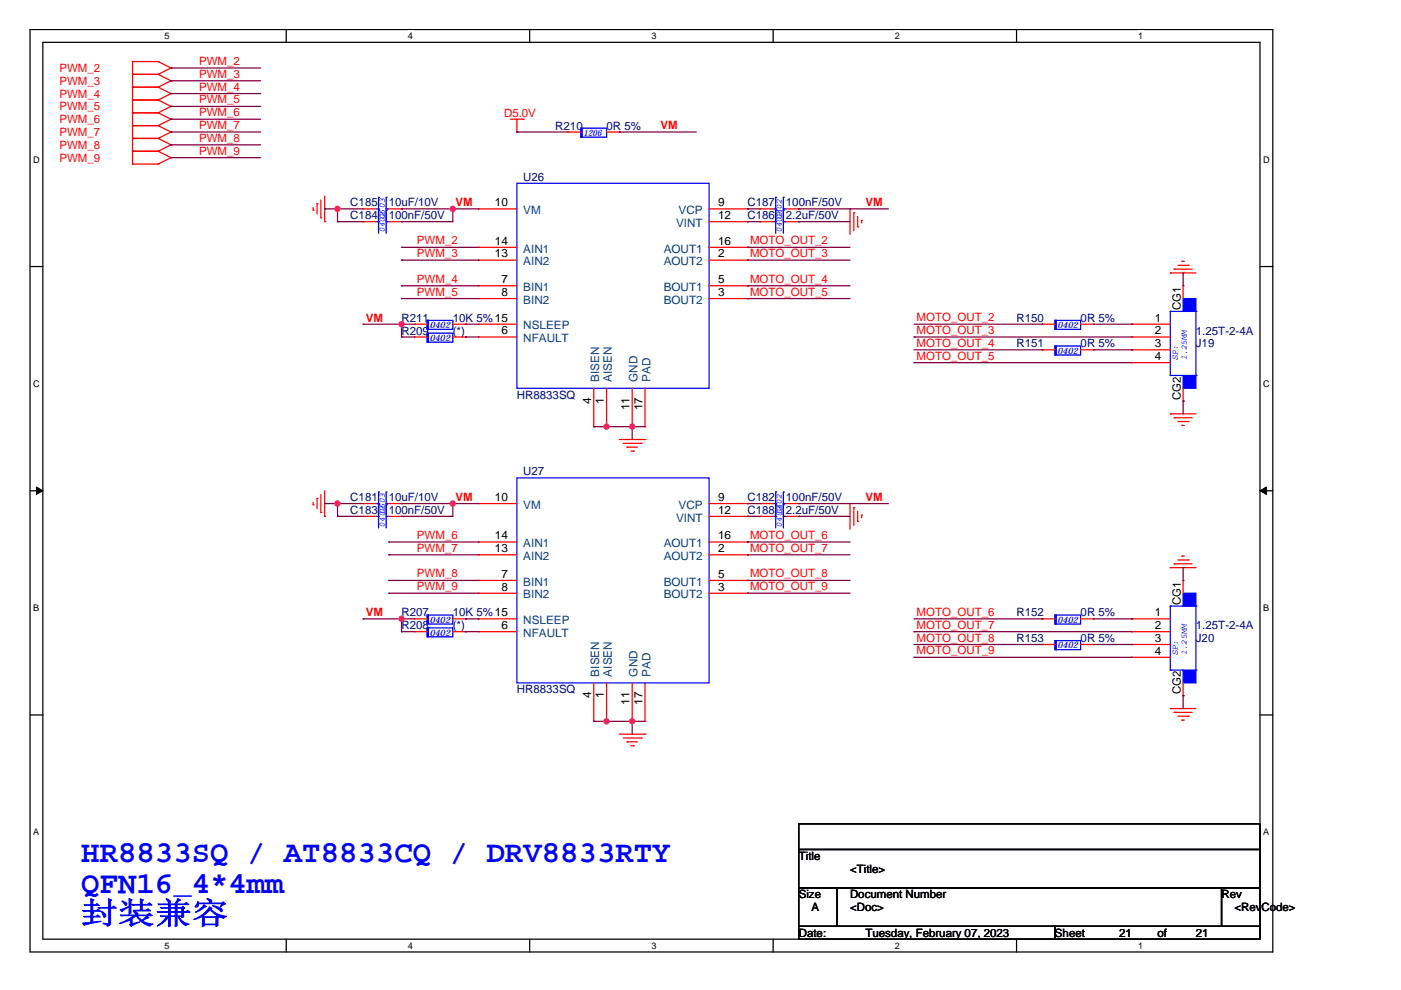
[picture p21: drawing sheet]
<svg xmlns="http://www.w3.org/2000/svg" width="297mm" height="210mm" viewBox="0 0 297 210" stroke-linecap="round" stroke-linejoin="round" font-family="sans-serif">
<defs><g id="words">
<g font-size="6.5" fill="#00f">
<text x="17.2" y="182.8">HR8833SQ / AT8833CQ / DRV8833RTY</text>
<text x="17.2" y="189.3">QFN16_4*4mm</text>
<text x="17.2" y="195.8">封装兼容</text>
</g>
<g font-size="2.5">
<text x="104.9" y="43.7">10</text>
<text x="152.2" y="46.4">12</text>
<text x="152.2" y="43.7">9</text>
<text x="104.9" y="51.9">14</text>
<text x="152.2" y="51.9">16</text>
<text x="104.9" y="54.6">13</text>
<text x="152.2" y="54.6">2</text>
<text x="106.3" y="60">7</text>
<text x="106.3" y="62.7">8</text>
<text x="152.2" y="62.7">3</text>
<text x="152.2" y="60">5</text>
<text x="106.3" y="70.9">6</text>
<text x="244.8" y="68.2">1</text>
<text x="244.8" y="70.9">2</text>
<text x="244.8" y="73.6">3</text>
<text x="244.8" y="76.3">4</text>
<text x="125.3" y="85.6" transform="rotate(-90 125.3 85.6)">4</text>
<text x="128" y="85.6" transform="rotate(-90 128 85.6)">1</text>
<text x="133.5" y="87" transform="rotate(-90 133.5 87)">11</text>
<text x="136.2" y="87" transform="rotate(-90 136.2 87)">17</text>
<text x="104.9" y="106.2">10</text>
<text x="152.2" y="106.2">9</text>
<text x="152.2" y="108.9">12</text>
<text x="104.9" y="117.1">13</text>
<text x="104.9" y="114.4">14</text>
<text x="152.2" y="117.1">2</text>
<text x="152.2" y="114.4">16</text>
<text x="106.3" y="122.5">7</text>
<text x="106.3" y="125.2">8</text>
<text x="152.2" y="125.2">3</text>
<text x="152.2" y="122.5">5</text>
<text x="244.8" y="130.7">1</text>
<text x="106.3" y="133.4">6</text>
<text x="244.8" y="133.4">2</text>
<text x="244.8" y="136.1">3</text>
<text x="244.8" y="138.8">4</text>
<text x="125.3" y="148.1" transform="rotate(-90 125.3 148.1)">4</text>
<text x="128" y="148.1" transform="rotate(-90 128 148.1)">1</text>
<text x="133.5" y="149.5" transform="rotate(-90 133.5 149.5)">11</text>
<text x="136.2" y="149.5" transform="rotate(-90 136.2 149.5)">17</text>
</g>
<g font-size="2.5" fill="#004080">
<text x="110.9" y="45.4">VM</text>
<text x="143.9" y="45.4">VCP</text>
<text x="110.9" y="53.6">AIN1</text>
<text x="140.7" y="53.6">AOUT1</text>
<text x="143.3" y="48.1">VINT</text>
<text x="110.9" y="56.3">AIN2</text>
<text x="140.7" y="56.3">AOUT2</text>
<text x="110.9" y="61.7">BIN1</text>
<text x="110.9" y="64.4">BIN2</text>
<text x="140.7" y="64.4">BOUT2</text>
<text x="140.7" y="61.7">BOUT1</text>
<text x="110.9" y="69.8">NSLEEP</text>
<text x="110.9" y="72.6">NFAULT</text>
<text x="127" y="81" transform="rotate(-90 127 81)">BISEN</text>
<text x="129.7" y="81" transform="rotate(-90 129.7 81)">AISEN</text>
<text x="135.2" y="81" transform="rotate(-90 135.2 81)">GND</text>
<text x="137.9" y="81" transform="rotate(-90 137.9 81)">PAD</text>
<text x="110.9" y="107.9">VM</text>
<text x="143.9" y="107.9">VCP</text>
<text x="143.3" y="110.6">VINT</text>
<text x="110.9" y="118.7">AIN2</text>
<text x="110.9" y="116">AIN1</text>
<text x="140.7" y="118.7">AOUT2</text>
<text x="140.7" y="116">AOUT1</text>
<text x="110.9" y="124.2">BIN1</text>
<text x="140.7" y="124.2">BOUT1</text>
<text x="110.9" y="126.9">BIN2</text>
<text x="140.7" y="126.9">BOUT2</text>
<text x="110.9" y="132.3">NSLEEP</text>
<text x="110.9" y="135">NFAULT</text>
<text x="127" y="143.4" transform="rotate(-90 127 143.4)">BISEN</text>
<text x="129.7" y="143.4" transform="rotate(-90 129.7 143.4)">AISEN</text>
<text x="135.2" y="143.4" transform="rotate(-90 135.2 143.4)">GND</text>
<text x="137.9" y="143.4" transform="rotate(-90 137.9 143.4)">PAD</text>
</g>
<g font-size="2.4" fill="#f00">
<text x="12.6" y="15.2">PWM_2</text>
<text x="12.6" y="18">PWM_3</text>
<text x="42.2" y="13.8">PWM_2</text>
<text x="42.2" y="16.5">PWM_3</text>
<text x="12.6" y="20.7">PWM_4</text>
<text x="12.6" y="23.4">PWM_5</text>
<text x="42.2" y="19.2">PWM_4</text>
<text x="42.2" y="21.9">PWM_5</text>
<text x="12.6" y="26.1">PWM_6</text>
<text x="12.6" y="28.8">PWM_7</text>
<text x="42.2" y="24.6">PWM_6</text>
<text x="42.2" y="27.4">PWM_7</text>
<text x="106.9" y="24.7">D5.0V</text>
<text x="140" y="27.4">VM</text>
<text x="12.6" y="31.5">PWM_8</text>
<text x="12.6" y="34.3">PWM_9</text>
<text x="42.2" y="30.1">PWM_8</text>
<text x="42.2" y="32.8">PWM_9</text>
<text x="96.6" y="43.7">VM</text>
<text x="183.5" y="43.7">VM</text>
<text x="88.4" y="51.8">PWM_2</text>
<text x="159" y="51.8">MOTO_OUT_2</text>
<text x="88.4" y="54.5">PWM_3</text>
<text x="88.4" y="60">PWM_4</text>
<text x="159" y="54.5">MOTO_OUT_3</text>
<text x="159" y="60">MOTO_OUT_4</text>
<text x="88.4" y="62.7">PWM_5</text>
<text x="159" y="62.7">MOTO_OUT_5</text>
<text x="77.5" y="68.2">VM</text>
<text x="194.3" y="68.1">MOTO_OUT_2</text>
<text x="194.3" y="70.8">MOTO_OUT_3</text>
<text x="194.3" y="73.5">MOTO_OUT_4</text>
<text x="194.3" y="76.3">MOTO_OUT_5</text>
<text x="96.6" y="106.2">VM</text>
<text x="183.5" y="106.2">VM</text>
<text x="88.4" y="114.3">PWM_6</text>
<text x="88.4" y="117">PWM_7</text>
<text x="159" y="114.3">MOTO_OUT_6</text>
<text x="159" y="117">MOTO_OUT_7</text>
<text x="88.4" y="122.4">PWM_8</text>
<text x="88.4" y="125.1">PWM_9</text>
<text x="159" y="122.4">MOTO_OUT_8</text>
<text x="159" y="125.1">MOTO_OUT_9</text>
<text x="77.5" y="130.7">VM</text>
<text x="194.3" y="130.6">MOTO_OUT_6</text>
<text x="194.3" y="133.3">MOTO_OUT_7</text>
<text x="194.3" y="136">MOTO_OUT_8</text>
<text x="194.3" y="138.7">MOTO_OUT_9</text>
</g>
<g font-size="2.4" fill="#000080">
<text x="117.7" y="27.5">R210</text>
<text x="128.6" y="27.5">0R 5%</text>
<text x="110.9" y="38.3">U26</text>
<text x="74.3" y="43.8">C185</text>
<text x="74.3" y="46.5">C184</text>
<text x="82.4" y="43.8">10uF/10V</text>
<text x="82.4" y="46.5">100nF/50V</text>
<text x="158.5" y="43.8">C187</text>
<text x="158.5" y="46.5">C186</text>
<text x="166.6" y="43.8">100nF/50V</text>
<text x="166.6" y="46.5">2.2uF/50V</text>
<text x="85.1" y="70.9">R209</text>
<text x="85.1" y="68.2">R211</text>
<text x="96" y="70.9">(*)</text>
<text x="96" y="68.2">10K 5%15</text>
<text x="215.5" y="68.2">R150</text>
<text x="229.1" y="68.2">0R 5%</text>
<text x="253.6" y="70.9">1.25T-2-4A</text>
<text x="215.5" y="73.6">R151</text>
<text x="229.1" y="73.6">0R 5%</text>
<text x="253.6" y="73.6">J19</text>
<text x="109.6" y="84.5">HR8833SQ</text>
<text x="110.9" y="100.8">U27</text>
<text x="74.3" y="106.2">C181</text>
<text x="82.4" y="106.2">10uF/10V</text>
<text x="158.5" y="106.2">C182</text>
<text x="166.6" y="106.2">100nF/50V</text>
<text x="74.3" y="109">C183</text>
<text x="82.4" y="109">100nF/50V</text>
<text x="158.5" y="109">C188</text>
<text x="166.6" y="109">2.2uF/50V</text>
<text x="85.1" y="130.7">R207</text>
<text x="96" y="130.7">10K 5%15</text>
<text x="215.5" y="130.7">R152</text>
<text x="229.1" y="130.7">0R 5%</text>
<text x="85.1" y="133.4">R208</text>
<text x="96" y="133.4">(*)</text>
<text x="215.5" y="136.1">R153</text>
<text x="229.1" y="136.1">0R 5%</text>
<text x="253.6" y="136.1">J20</text>
<text x="253.6" y="133.4">1.25T-2-4A</text>
<text x="109.6" y="147">HR8833SQ</text>
</g>
<g font-size="2.4">
<text x="250.4" y="65.8" transform="rotate(-90 250.4 65.8)">CG1</text>
<text x="250.4" y="84.8" transform="rotate(-90 250.4 84.8)">CG2</text>
<text x="250.4" y="128.2" transform="rotate(-90 250.4 128.2)">CG1</text>
<text x="250.4" y="147.2" transform="rotate(-90 250.4 147.2)">CG2</text>
<text x="169.4" y="182.3">Title</text>
<text x="180.2" y="185">&lt;Title&gt;</text>
<text x="169.4" y="190.4">Size</text>
<text x="180.2" y="190.4">Document Number</text>
<text x="259" y="190.4">Rev</text>
<text x="172.1" y="193.2">A</text>
<text x="180.2" y="193.2">&lt;Doc&gt;</text>
<text x="261.7" y="193.2">&lt;RevCode&gt;</text>
<text x="169.4" y="198.6">Date:</text>
<text x="183.5" y="198.6">Tuesday, February 07, 2023</text>
<text x="223.7" y="198.6">Sheet</text>
<text x="237.3" y="198.6">21</text>
<text x="245.4" y="198.6">of</text>
<text x="253.6" y="198.6">21</text>
</g>
<g font-size="1.9">
<text x="34.9" y="8.3">5</text>
<text x="86.5" y="8.3">4</text>
<text x="138.1" y="8.3">3</text>
<text x="189.7" y="8.3">2</text>
<text x="241.3" y="8.3">1</text>
<text x="7.1" y="34.5">D</text>
<text x="267.8" y="34.5">D</text>
<text x="7.1" y="82">C</text>
<text x="267.8" y="82">C</text>
<text x="7.1" y="129.6">B</text>
<text x="267.8" y="129.6">B</text>
<text x="7.1" y="177.1">A</text>
<text x="267.8" y="177.1">A</text>
<text x="34.9" y="201.2">5</text>
<text x="86.5" y="201.2">4</text>
<text x="138.1" y="201.2">3</text>
<text x="189.7" y="201.2">2</text>
<text x="241.3" y="201.2">1</text>
</g>
<g font-size="1.9" fill="#00f">
<text x="123.7" y="28.8">1206</text>
<text x="81.6" y="46.5" transform="rotate(-90 81.6 46.5)">0603</text>
<text x="165.8" y="46.5" transform="rotate(-90 165.8 46.5)">0402</text>
<text x="81.6" y="49.2" transform="rotate(-90 81.6 49.2)">0402</text>
<text x="165.8" y="49.2" transform="rotate(-90 165.8 49.2)">0402</text>
<text x="91.1" y="69.6">0402</text>
<text x="224.2" y="69.6">0402</text>
<text x="91.1" y="72.3">0402</text>
<text x="224.2" y="75">0402</text>
<text x="249.7" y="76.3" transform="rotate(-90 249.7 76.3)">SP:</text>
<text x="251.6" y="76.3" transform="rotate(-90 251.6 76.3)">1.25MM</text>
<text x="81.6" y="111.7" transform="rotate(-90 81.6 111.7)">0402</text>
<text x="81.6" y="108.9" transform="rotate(-90 81.6 108.9)">0603</text>
<text x="165.8" y="111.7" transform="rotate(-90 165.8 111.7)">0402</text>
<text x="165.8" y="108.9" transform="rotate(-90 165.8 108.9)">0402</text>
<text x="91.1" y="134.7">0402</text>
<text x="91.1" y="132">0402</text>
<text x="224.2" y="132">0402</text>
<text x="224.2" y="137.5">0402</text>
<text x="249.7" y="138.8" transform="rotate(-90 249.7 138.8)">SP:</text>
<text x="251.6" y="138.8" transform="rotate(-90 251.6 138.8)">1.25MM</text>
</g>
</g></defs>
<path d="M6.4 6.3h263.5v195.5h-263.5zM9.1 9h258v190.1h-258z" fill="none" stroke="#000" stroke-width=".26"/>
<g fill="#fff">
<path d="M34.9 6.5h1.1v2.2h-1.1z"/>
<path d="M34.9 199.4h1.1v2.2h-1.1z"/>
</g>
<path d="M60.7 6.3v2.7M60.7 199.1v2.7" fill="none" stroke="#000" stroke-width=".26"/>
<g fill="#fff">
<path d="M86.5 6.5h1.1v2.2h-1.1z"/>
<path d="M86.5 199.4h1.1v2.2h-1.1z"/>
</g>
<path d="M112.3 6.3v2.7M112.3 199.1v2.7" fill="none" stroke="#000" stroke-width=".26"/>
<g fill="#fff">
<path d="M138.1 6.5h1.1v2.2h-1.1z"/>
<path d="M138.1 199.4h1.1v2.2h-1.1z"/>
</g>
<path d="M163.9 6.3v2.7M163.9 199.1v2.7" fill="none" stroke="#000" stroke-width=".26"/>
<g fill="#fff">
<path d="M189.7 6.5h1.1v2.2h-1.1z"/>
<path d="M189.7 199.4h1.1v2.2h-1.1z"/>
</g>
<path d="M215.5 6.3v2.7M215.5 199.1v2.7" fill="none" stroke="#000" stroke-width=".26"/>
<g fill="#fff">
<path d="M241.3 6.5h1.1v2.2h-1.1z"/>
<path d="M241.3 199.4h1.1v2.2h-1.1z"/>
<path d="M7.1 32.7h1.3v2.2h-1.3z"/>
<path d="M267.8 32.7h1.4v2.2h-1.4z"/>
<path d="M7.1 80.3h1.3v2.1h-1.3z"/>
<path d="M267.8 80.3h1.4v2.1h-1.4z"/>
</g>
<path d="M6.4 56.5h2.7M267.1 56.5h2.8" fill="none" stroke="#000" stroke-width=".26"/>
<g fill="#fff">
<path d="M7.1 127.8h1.2v2.2h-1.2z"/>
<path d="M267.8 127.8h1.3v2.2h-1.3z"/>
</g>
<path d="M6.4 104.1h2.7M267.1 104.1h2.8" fill="none" stroke="#000" stroke-width=".26"/>
<g fill="#000" stroke="#000" stroke-width=".21">
<path d="M7.7 103.3l1.4 .8-1.4 .7z" fill-rule="evenodd"/>
<path d="M267.1 104.1l1.4-.8v1.5z" fill-rule="evenodd"/>
</g>
<g fill="#fff">
<path d="M7.1 175.3h1.2v2.2h-1.2z"/>
<path d="M267.8 175.3h1.3v2.2h-1.3z"/>
</g>
<path d="M6.4 151.6h2.7M267.1 151.6h2.8M169.4 174.7h97.7v5.4h-97.7zM169.4 180.1h97.7v8.2h-97.7zM169.4 188.3h8.1v8.1h-8.1zM169.4 196.4h54.3v2.7h-54.3zM177.5 188.3h81.5v8.1h-81.5zM223.7 196.4h43.4v2.7h-43.4zM259 188.3h8.1v8.1h-8.1z" fill="none" stroke="#000" stroke-width=".26"/>
<g fill="none" stroke="#f00" stroke-width=".26">
<path d="M28.1 13.1h.1M28.1 15.8h.1M28.1 18.5h.1M28.1 13.1h5.4M28.1 13.1v21.7M28.1 15.8h5.4M28.1 18.5h5.4M33.5 13.1h.1M33.5 15.8h.1M33.5 18.5h.1M33.5 13.1l2.7 1.3M33.5 15.8l2.7 1.3"/>
<path d="M33.5 18.5l2.7 1.3M36.2 14.4h.1M36.2 17.1h.1M36.2 19.8h.1M36.2 14.4l-2.7 1.4M36.2 17.1l-2.7 1.4M36.2 19.8l-2.7 1.4M28.1 21.2h.1M28.1 23.9h.1M28.1 26.6h.1M28.1 29.4h.1M28.1 32.1h.1"/>
<path d="M28.1 34.8h.1M28.1 21.2h5.4M28.1 23.9h5.4M28.1 26.6h5.4M28.1 29.4h5.4M28.1 32.1h5.4M28.1 34.8h5.4M33.5 21.2h.1M33.5 23.9h.1M33.5 26.6h.1M33.5 29.4h.1M33.5 32.1h.1"/>
<path d="M33.5 34.8h.1M33.5 21.2l2.7 1.4M33.5 23.9l2.7 1.4M33.5 26.6l2.7 1.4M33.5 29.4l2.7 1.3M33.5 32.1l2.7 1.3M36.2 22.6h.1M36.2 25.3h.1M36.2 28h.1M36.2 30.7h.1M36.2 33.4h.1M36.2 22.6l-2.7 1.3"/>
<path d="M36.2 25.3l-2.7 1.3M36.2 28l-2.7 1.4M36.2 30.7l-2.7 1.4M36.2 33.4l-2.7 1.4M108.2 25.3h2.7M109.6 28h.1M109.6 25.3v2.7M110.9 25.3h.1M120.5 28h.1M120.5 28h2.7M128.6 28h2.7M131.3 28h.1"/>
<path d="M66.4 44.6h.1M66.4 44v.6M67.2 43.2h.1M67.2 43.2v2.2M68 46.2h.1M68 42.4v3.8M68.8 47h.1M68.8 41.6v5.4M77 44.3h.1M77 47h.1M77 44.3h2.7M77 47h2.7"/>
<path d="M82.4 44.3h2.7M82.4 47h2.7M85.1 44.3h.1M85.1 47h.1M101.4 55.2h.1M101.4 52.4h.1M101.4 44.3h.1M101.4 44.3h8.2M101.4 55.2h8.2M101.4 52.4h8.2M150.3 44.3h8.2M150.3 47h8.2"/>
<path d="M150.3 55.2h8.2M150.3 52.4h8.2M158.5 47h.1M158.5 55.2h.1M158.5 52.4h.1M158.5 44.3h.1M161.2 44.3h.1M161.2 47h.1M161.2 44.3h2.7M161.2 47h2.7M166.6 44.3h2.8M166.6 47h2.8"/>
<path d="M169.4 44.3h.1M169.4 47h.1M180.2 44.3h.1M180.2 44.3v5.4M181 45.1h.1M181 45.1v3.8M181.8 48.1h.1M181.8 45.9v2.2M182.7 46.7h.1M182.7 46.7v.6M248.1 57.9h.1M248.1 57.9h5.5"/>
<path d="M248.9 57.1h.1M248.9 57.1h3.8M249.7 56.3h2.2M250.6 55.4h.1M250.6 55.4h.5M251.9 56.3h.1M87.9 71.5h.1M87.9 68.7h.1M87.9 71.5h2.7M87.9 68.7h2.7M96 71.5h2.7M96 68.7h2.7"/>
<path d="M98.7 71.5h.1M98.7 68.7h.1M101.4 60.6h.1M101.4 63.3h.1M101.4 68.7h.1M101.4 71.5h.1M101.4 71.5h8.2M101.4 68.7h8.2M101.4 60.6h8.2M101.4 63.3h8.2M150.3 60.6h8.2M150.3 63.3h8.2"/>
<path d="M158.5 63.3h.1M158.5 60.6h.1M221 74.2h.1M221 68.7h.1M221 68.7h2.7M221 74.2h2.7M229.1 68.7h2.7M229.1 74.2h2.7M231.8 74.2h.1M231.8 68.7h.1M240 68.7h.1M240 71.5h.1"/>
<path d="M240 74.2h.1M240 76.9h.1M240 71.5h8.1M240 68.7h8.1M240 74.2h8.1M240 76.9h8.1M250.8 60.6h.1M250.8 60.6v2.7M125.9 90.5h.1M125.9 82.3v8.2M128.6 90.5h.1M128.6 82.3v8.2"/>
<path d="M131.3 93.2h5.5M132.1 94h3.8M132.9 94.8h.1M132.9 94.8h2.2M133.8 95.6h.5M134 90.5h.1M134 82.3v8.2M134.3 95.6h.1M135.9 94h.1M136.8 93.2h.1M136.8 90.5h.1M136.8 82.3v8.2"/>
<path d="M248.1 87.8h.1M248.1 87.8h5.5M248.9 88.6h.1M248.9 88.6h3.8M249.7 89.4h2.2M250.6 90.2h.1M250.6 90.2h.5M250.8 85h.1M250.8 82.3v2.7M251.9 89.4h.1M66.4 107h.1M66.4 106.5v.5"/>
<path d="M67.2 105.7h.1M67.2 105.7v2.2M68 108.7h.1M68 104.9v3.8M68.8 109.5h.1M68.8 104.1v5.4M77 106.8h.1M77 109.5h.1M77 106.8h2.7M77 109.5h2.7M82.4 106.8h2.7M82.4 109.5h2.7"/>
<path d="M85.1 106.8h.1M85.1 109.5h.1M101.4 117.6h.1M101.4 114.9h.1M101.4 106.8h.1M101.4 106.8h8.2M101.4 117.6h8.2M101.4 114.9h8.2M150.3 106.8h8.2M150.3 109.5h8.2M150.3 117.6h8.2M150.3 114.9h8.2"/>
<path d="M158.5 109.5h.1M158.5 117.6h.1M158.5 114.9h.1M158.5 106.8h.1M161.2 106.8h.1M161.2 109.5h.1M161.2 106.8h2.7M161.2 109.5h2.7M166.6 106.8h2.8M166.6 109.5h2.8M169.4 106.8h.1M169.4 109.5h.1"/>
<path d="M180.2 106.8h.1M180.2 106.8v5.4M181 107.6h.1M181 107.6v3.8M181.8 110.6h.1M181.8 108.4v2.2M182.7 109.2h.1M182.7 109.2v.5M248.9 119.5h.1M248.9 119.5h3.8M249.7 118.7h2.2M250.6 117.9h.1"/>
<path d="M250.6 117.9h.5M251.9 118.7h.1M87.9 133.9h.1M87.9 131.2h.1M87.9 131.2h2.7M87.9 133.9h2.7M96 131.2h2.7M96 133.9h2.7M98.7 133.9h.1M98.7 131.2h.1M101.4 123.1h.1M101.4 125.8h.1"/>
<path d="M101.4 131.2h.1M101.4 133.9h.1M101.4 131.2h8.2M101.4 133.9h8.2M101.4 123.1h8.2M101.4 125.8h8.2M150.3 123.1h8.2M150.3 125.8h8.2M158.5 125.8h.1M158.5 123.1h.1M221 131.2h.1M221 136.6h.1"/>
<path d="M221 131.2h2.7M221 136.6h2.7M229.1 131.2h2.7M229.1 136.6h2.7M231.8 131.2h.1M231.8 136.6h.1M240 131.2h.1M240 133.9h.1M240 136.6h.1M240 139.4h.1M240 131.2h8.1M240 133.9h8.1"/>
<path d="M240 136.6h8.1M240 139.4h8.1M248.1 120.4h.1M248.1 120.4h5.5M250.8 123.1h.1M250.8 123.1v2.7M125.9 152.9h.1M125.9 144.8v8.1M128.6 152.9h.1M128.6 144.8v8.1M131.3 155.7h5.5M132.1 156.5h3.8"/>
<path d="M132.9 157.3h.1M132.9 157.3h2.2M133.8 158.1h.5M134 152.9h.1M134 144.8v8.1M134.3 158.1h.1M135.9 156.5h.1M136.8 155.7h.1M136.8 152.9h.1M136.8 144.8v8.1M248.1 150.2h.1M248.1 150.2h5.5"/>
<path d="M248.9 151h.1M248.9 151h3.8M249.7 151.9h2.2M250.6 152.7h.1M250.6 152.7h.5M250.8 147.5h.1M250.8 144.8v2.7M251.9 151.9h.1"/>
</g>
<g fill="none" stroke="#00f" stroke-width=".26">
<path d="M109.6 38.9h40.7v43.4h-40.7zM123.2 27.2h5.4v1.9h-5.4zM79.7 44.3h.6M79.7 47h.6M80.3 44.3h.1M80.3 41.8h.1M80.3 47h.1M80.3 44.6h.1M80.3 41.8v7.7M81.9 41.8h.1M81.9 44.3h.1M81.9 44.6h.1"/>
<path d="M81.9 47h.1M81.9 41.8v7.7M81.9 44.3h.5M81.9 47h.5M163.9 44.3h.6M163.9 47h.6M164.5 44.3h.1M164.5 41.8h.1M164.5 47h.1M164.5 44.6h.1M164.5 41.8v7.7M166.1 41.8h.1"/>
<path d="M166.1 44.3h.1M166.1 44.6h.1M166.1 47h.1M166.1 41.8v7.7M166.1 44.3h.5M166.1 47h.5M90.6 70.6h5.4v1.9h-5.4zM90.6 67.9h5.4v1.9h-5.4zM223.7 73.4h5.4v1.9h-5.4zM223.7 67.9h5.4v1.9h-5.4zM248.1 79.6h.1M248.1 66h.1"/>
<path d="M248.1 79.6h2.7M248.1 66v13.6M248.1 66h5.5M253.6 66h.1M253.6 79.6h.1M253.6 66v13.6M79.7 106.8h.6M79.7 109.5h.6M80.3 106.8h.1M80.3 104.3h.1M80.3 109.5h.1M80.3 107h.1"/>
<path d="M80.3 104.3v7.6M81.9 104.3h.1M81.9 106.8h.1M81.9 107h.1M81.9 109.5h.1M81.9 106.8h.5M81.9 104.3v7.6M81.9 109.5h.5M109.6 101.3h40.7v43.5h-40.7zM163.9 106.8h.6M163.9 109.5h.6M164.5 106.8h.1"/>
<path d="M164.5 104.3h.1M164.5 109.5h.1M164.5 107h.1M164.5 104.3v7.6M166.1 104.3h.1M166.1 106.8h.1M166.1 107h.1M166.1 109.5h.1M166.1 106.8h.5M166.1 109.5h.5M166.1 104.3v7.6M90.6 133.1h5.4v1.9h-5.4z"/>
<path d="M90.6 130.4h5.4v1.9h-5.4zM223.7 130.4h5.4v1.9h-5.4zM223.7 135.8h5.4v1.9h-5.4zM248.1 128.5h.1M248.1 128.5v13.6M248.1 128.5h5.5M253.6 128.5h.1M253.6 128.5v13.6M248.1 142.1h.1M248.1 142.1h2.7M253.6 142.1h.1"/>
</g>
<g fill="#00f" stroke="#00f" stroke-width=".26">
<path d="M90.6 70.6h.2v1.9h-.2z" fill-rule="evenodd"/>
<path d="M250.8 63.3h2.8v2.7h-2.8z" fill-rule="evenodd"/>
<path d="M250.8 79.6h2.8v2.7h-2.8z" fill-rule="evenodd"/>
<path d="M223.7 73.4h.2v1.9h-.2z" fill-rule="evenodd"/>
<path d="M250.8 125.8h2.8v2.7h-2.8z" fill-rule="evenodd"/>
<path d="M250.8 142.1h2.8v2.7h-2.8z" fill-rule="evenodd"/>
<path d="M90.6 67.9h.2v1.9h-.2z" fill-rule="evenodd"/>
<path d="M123.2 27.2h.2v1.9h-.2z" fill-rule="evenodd"/>
<path d="M223.7 130.4h.2v1.9h-.2z" fill-rule="evenodd"/>
<path d="M90.6 133.1h.2v1.9h-.2z" fill-rule="evenodd"/>
<path d="M223.7 67.9h.2v1.9h-.2z" fill-rule="evenodd"/>
<path d="M223.7 135.8h.2v1.9h-.2z" fill-rule="evenodd"/>
<path d="M90.6 130.4h.2v1.9h-.2z" fill-rule="evenodd"/>
</g>
<g fill="none" stroke="#800040" stroke-width=".26">
<path d="M36.2 14.4h.1M36.2 17.1h.1M36.2 19.8h.1M36.2 14.4h19.1M36.2 17.1h19.1M36.2 19.8h19.1M36.2 22.6h.1M36.2 25.3h.1M36.2 28h.1M36.2 30.7h.1M36.2 33.4h.1M36.2 22.6h19.1"/>
<path d="M36.2 25.3h19.1M36.2 28h19.1M36.2 30.7h19.1M36.2 33.4h19.1M109.6 28h.1M109.6 28h10.9M131.3 28h.1M131.3 28h16.3M68.8 44.3h.1M68.8 44.3h8.2M71.6 47h.1M71.6 44.3h.1"/>
<path d="M71.6 47h5.4M71.6 44.3v2.7M85.1 52.4h.1M85.1 55.2h.1M85.1 44.3h.1M85.1 47h.1M85.1 52.4h16.3M85.1 55.2h16.3M85.1 44.3h16.3M96 44.3h.1M96 44.3v2.7h-10.9M158.5 44.3h.1"/>
<path d="M158.5 47h.1M158.5 52.4h.1M158.5 55.2h.1M158.5 52.4h21.7M158.5 55.2h21.7M158.5 44.3h2.7M158.5 47h2.7M169.4 44.3h.1M169.4 47h.1M169.4 44.3h19M169.4 47h10.8M250.8 57.9h.1"/>
<path d="M250.8 57.9v2.7M77 68.7h.1M77 68.7h10.9M85.1 60.6h.1M85.1 63.3h.1M85.1 71.5h.1M85.1 68.7h.1M85.1 60.6h16.3M85.1 63.3h16.3M85.1 71.5h2.8M85.1 68.7v2.8M98.7 71.5h.1"/>
<path d="M98.7 68.7h.1M98.7 71.5h2.7M98.7 68.7h2.7M158.5 60.6h.1M158.5 63.3h.1M158.5 60.6h21.7M158.5 63.3h21.7M193.8 71.5h.1M193.8 76.9h.1M193.8 71.5h46.2M193.8 68.7h27.2M193.8 74.2h27.2"/>
<path d="M193.8 76.9h46.2M221 68.7h.1M221 74.2h.1M231.8 68.7h8.2M231.8 74.2h8.2M240 68.7h.1M240 74.2h.1M125.9 90.5h.1M125.9 90.5h10.9M128.6 90.5h.1M134 90.5h.1M134 90.5v2.7"/>
<path d="M250.8 85h.1M250.8 85v2.8M68.8 106.8h.1M68.8 106.8h8.2M71.6 109.5h.1M71.6 106.8h.1M71.6 106.8v2.7M71.6 109.5h5.4M82.4 114.9h.1M82.4 117.6h.1M82.4 114.9h19M82.4 117.6h19"/>
<path d="M85.1 106.8h.1M85.1 109.5h.1M85.1 106.8h16.3M96 106.8h.1M96 106.8v2.7h-10.9M158.5 106.8h.1M158.5 109.5h.1M158.5 114.9h.1M158.5 117.6h.1M158.5 114.9h21.7M158.5 117.6h21.7M158.5 106.8h2.7"/>
<path d="M158.5 109.5h2.7M169.4 106.8h.1M169.4 109.5h.1M169.4 106.8h19M169.4 109.5h10.8M77 131.2h.1M77 131.2h10.9M82.4 123.1h.1M82.4 125.8h.1M82.4 123.1h19M82.4 125.8h19M85.1 133.9h.1"/>
<path d="M85.1 131.2h.1M85.1 131.2v2.7M85.1 133.9h2.8M98.7 133.9h.1M98.7 131.2h.1M98.7 133.9h2.7M98.7 131.2h2.7M158.5 123.1h.1M158.5 125.8h.1M158.5 123.1h21.7M158.5 125.8h21.7M193.8 133.9h.1"/>
<path d="M193.8 139.4h.1M193.8 133.9h46.2M193.8 131.2h27.2M193.8 136.6h27.2M193.8 139.4h46.2M221 131.2h.1M221 136.6h.1M231.8 131.2h8.2M231.8 136.6h8.2M240 131.2h.1M240 136.6h.1M250.8 120.4h.1"/>
<path d="M250.8 120.4v2.7M125.9 152.9h.1M125.9 152.9h10.9M128.6 152.9h.1M134 152.9h.1M134 152.9v2.8M250.8 147.5h.1M250.8 147.5v2.7"/>
</g>
<g fill="#f0f" stroke="#f0f" stroke-width=".26">
<circle cx="71.5" cy="44.3" r=".54"/>
<circle cx="96" cy="44.3" r=".54"/>
<circle cx="128.6" cy="90.5" r=".54"/>
<circle cx="134" cy="90.5" r=".54"/>
<circle cx="85.1" cy="68.7" r=".54"/>
<circle cx="128.6" cy="152.9" r=".54"/>
<circle cx="134" cy="152.9" r=".54"/>
<circle cx="85.1" cy="131.2" r=".54"/>
<circle cx="71.5" cy="106.8" r=".54"/>
<circle cx="96" cy="106.8" r=".54"/>
</g>
<use href="#words"/>
</svg>
